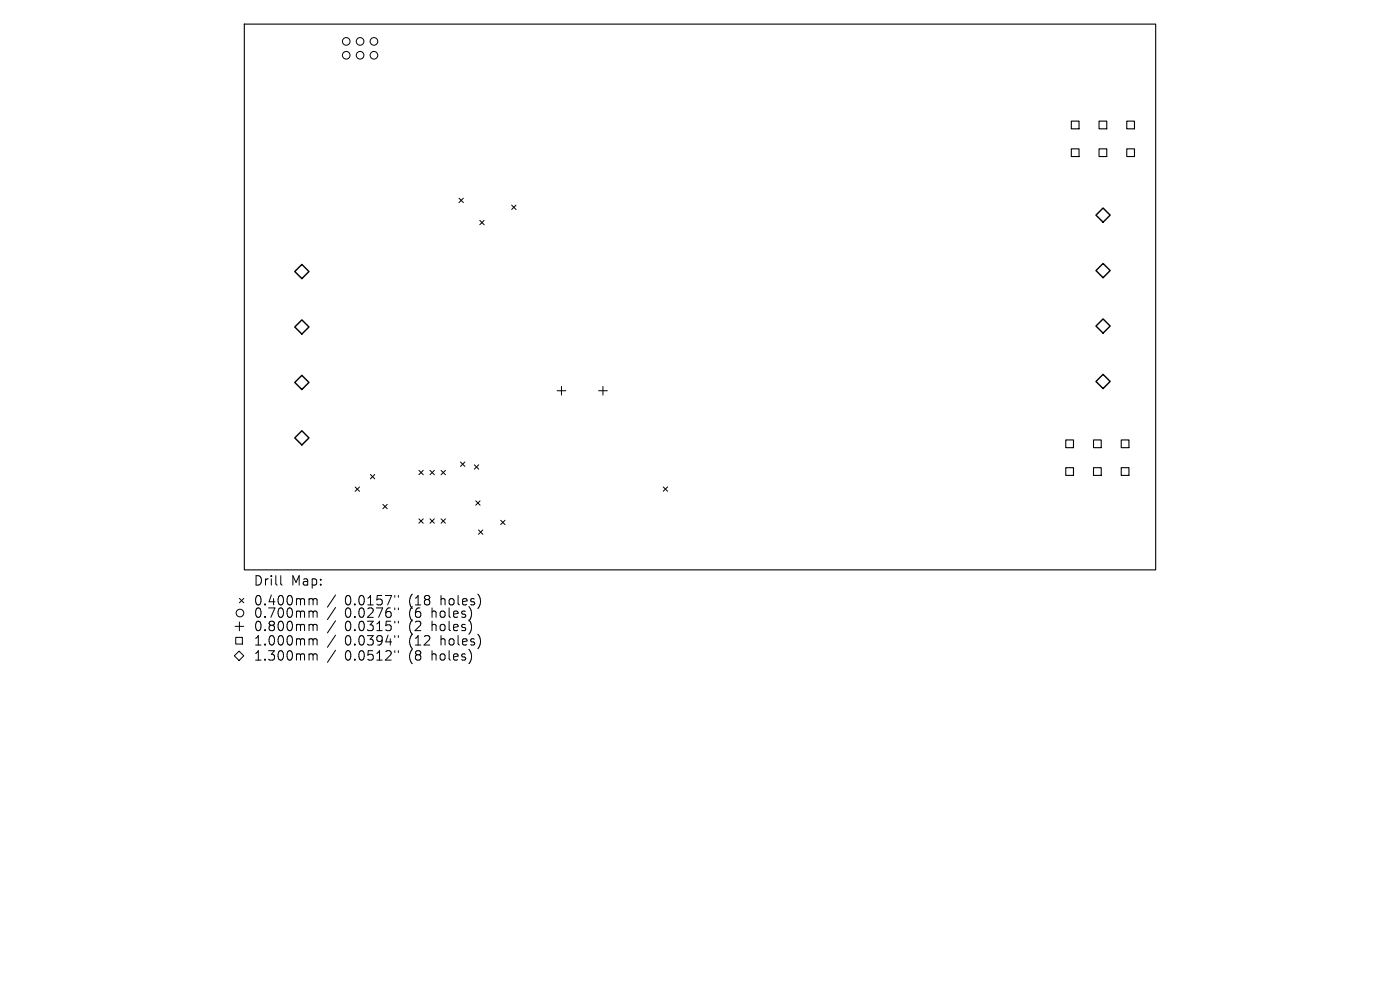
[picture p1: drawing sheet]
<svg xmlns="http://www.w3.org/2000/svg" width="297mm" height="210mm" viewBox="0 0 297 210" stroke-linecap="round" stroke-linejoin="round" font-family="sans-serif">
<defs><g id="words">
<g font-size="2.8">
<text x="53.7" y="124.5">Drill</text>
<text x="61.7" y="124.5">Map:</text>
<text x="53.7" y="128.7">0.400mm</text>
<text x="53.7" y="131.3">0.700mm</text>
<text x="73.2" y="128.7">0.0157&quot;</text>
<text x="73.2" y="131.3">0.0276&quot;</text>
<text x="86.9" y="128.7">(18</text>
<text x="86.9" y="131.3">(6</text>
<text x="91.8" y="131.3">holes)</text>
<text x="93.8" y="128.7">holes)</text>
<text x="53.7" y="134.2">0.800mm</text>
<text x="53.7" y="137.2">1.000mm</text>
<text x="73.2" y="134.2">0.0315&quot;</text>
<text x="73.2" y="137.2">0.0394&quot;</text>
<text x="86.9" y="134.2">(2</text>
<text x="86.9" y="137.2">(12</text>
<text x="91.8" y="134.2">holes)</text>
<text x="93.8" y="137.2">holes)</text>
<text x="53.7" y="140.4">1.300mm</text>
<text x="73.2" y="140.4">0.0512&quot;</text>
<text x="86.9" y="140.4">(8</text>
<text x="91.8" y="140.4">holes)</text>
</g>
</g></defs>
<g fill="none" stroke="#000" stroke-width=".23">
<path d="M51.8 5.1h193.4v115.8h-193.4zM227.3 25.7h1.6v1.6h-1.6zM227.3 31.6h1.6v1.6h-1.6zM233.2 25.7h1.6v1.6h-1.6zM233.2 31.6h1.6v1.6h-1.6zM239 25.7h1.7v1.6h-1.7zM239 31.6h1.7v1.6h-1.7zM226.1 93.3h1.6v1.7h-1.6zM226.1 99.2h1.6v1.6h-1.6zM232 93.3h1.6v1.7h-1.6zM232 99.2h1.6v1.6h-1.6zM237.9 93.3h1.6v1.7h-1.6z"/>
<path d="M237.9 99.2h1.6v1.6h-1.6z"/>
</g>
<g fill="none" stroke="#000" stroke-width=".21">
<path d="M97.4 42l.9 1M98.3 42l-.9 1M101.8 46.7l.9 1M102.7 46.7l-.9 1M108.5 43.5l1 .9M109.5 43.5l-1 .9M88.9 99.8l.9 .9M89.8 99.8l-.9 .9M91.2 99.8l.9 .9M92.1 99.8l-.9 .9M93.6 99.8l.9 .9M94.5 99.8l-.9 .9"/>
<path d="M97.7 98l.9 .9M98.6 98l-.9 .9M100.6 98.6l1 .9M101.6 98.6l-1 .9M118.2 82.9h1.8M119.1 82v1.8M127 82.9h1.8M127.9 82v1.8M75.3 103.3l1 .9M76.3 103.3l-1 .9M78.6 100.7l.9 .9M79.5 100.7l-.9 .9"/>
<path d="M81.2 107l1 .9M82.2 107l-1 .9M88.9 110.1l.9 .9M89.8 110.1l-.9 .9M91.2 110.1l.9 .9M92.1 110.1l-.9 .9M93.6 110.1l.9 .9M94.5 110.1l-.9 .9M100.9 106.2l.9 1M101.5 112.4l.9 .9M101.8 106.2l-.9 1M102.4 112.4l-.9 .9"/>
<path d="M106.2 110.4l.9 .9M107.1 110.4l-.9 .9M140.7 103.3l.9 .9M141.6 103.3l-.9 .9M49.7 139.1l1-1 1 1-1 1zM49.9 132.9h1.8M50 135.2h1.4v1.4h-1.4zM50.8 126.9l.9 1M50.8 131.9v1.9M51.7 126.9l-.9 1M59.6 122.1v1.7l.2 .3M65.8 127l.5 .1 .1 .2"/>
<path d="M65.8 129.6l.5 .1 .1 .2M65.8 132.4l.5 .1 .1 .2M65.8 135.5h.3l.3 .3M65.8 138.7l.5 .1 .1 .2M66.4 127.3l.3-.3 .5 .1 .1 1.2M66.4 127.3v1M66.4 129.9v1.1M66.4 132.7v1.1M66.4 135.8v1M66.4 139v1M66.4 129.9l.3-.3 .5 .1 .1 1.3M66.4 132.7l.3-.3 .5 .1 .1 1.3"/>
<path d="M66.4 135.8l.3-.3 .5 .1 .1 1.2M66.4 139l.3-.3 .5 .1 .1 1.2M71.2 126.2l-1.7 2.6M71.2 128.9l-1.7 2.5M71.2 131.7l-1.7 2.6M71.2 134.7l-1.7 2.6M71.2 137.9l-1.7 2.6M83.8 126.3v.4M83.8 129v.3M83.8 131.8v.4M83.8 134.8v.4M83.8 138v.4"/>
<path d="M84.5 126.3v.4M84.5 129v.3M84.5 131.8v.4M84.5 134.8v.4M84.5 138v.4"/>
<circle cx="73.5" cy="11.7" r=".81"/>
<circle cx="73.5" cy="8.8" r=".81"/>
<circle cx="76.4" cy="11.7" r=".81"/>
<circle cx="76.4" cy="8.8" r=".81"/>
<circle cx="79.3" cy="11.7" r=".81"/>
<circle cx="79.3" cy="8.8" r=".81"/>
<circle cx="50.9" cy="130" r=".81"/>
</g>
<path d="M64 56.1l1.5 1.5-1.5 1.5-1.5-1.5zM232.5 45.6l1.5-1.5 1.5 1.5-1.5 1.5zM232.5 57.4l1.5-1.5 1.5 1.5-1.5 1.5zM62.5 69.4l1.5-1.5 1.5 1.5-1.5 1.5zM64 79.6l1.5 1.5-1.5 1.5-1.5-1.5zM232.5 69.2l1.5-1.5 1.5 1.5-1.5 1.5zM64 91.4l1.5 1.5-1.5 1.5-1.5-1.5zM232.5 80.9l1.5-1.5 1.5 1.5-1.5 1.5z" fill="none" stroke="#000" stroke-width=".3"/>
<use href="#words"/>
</svg>
